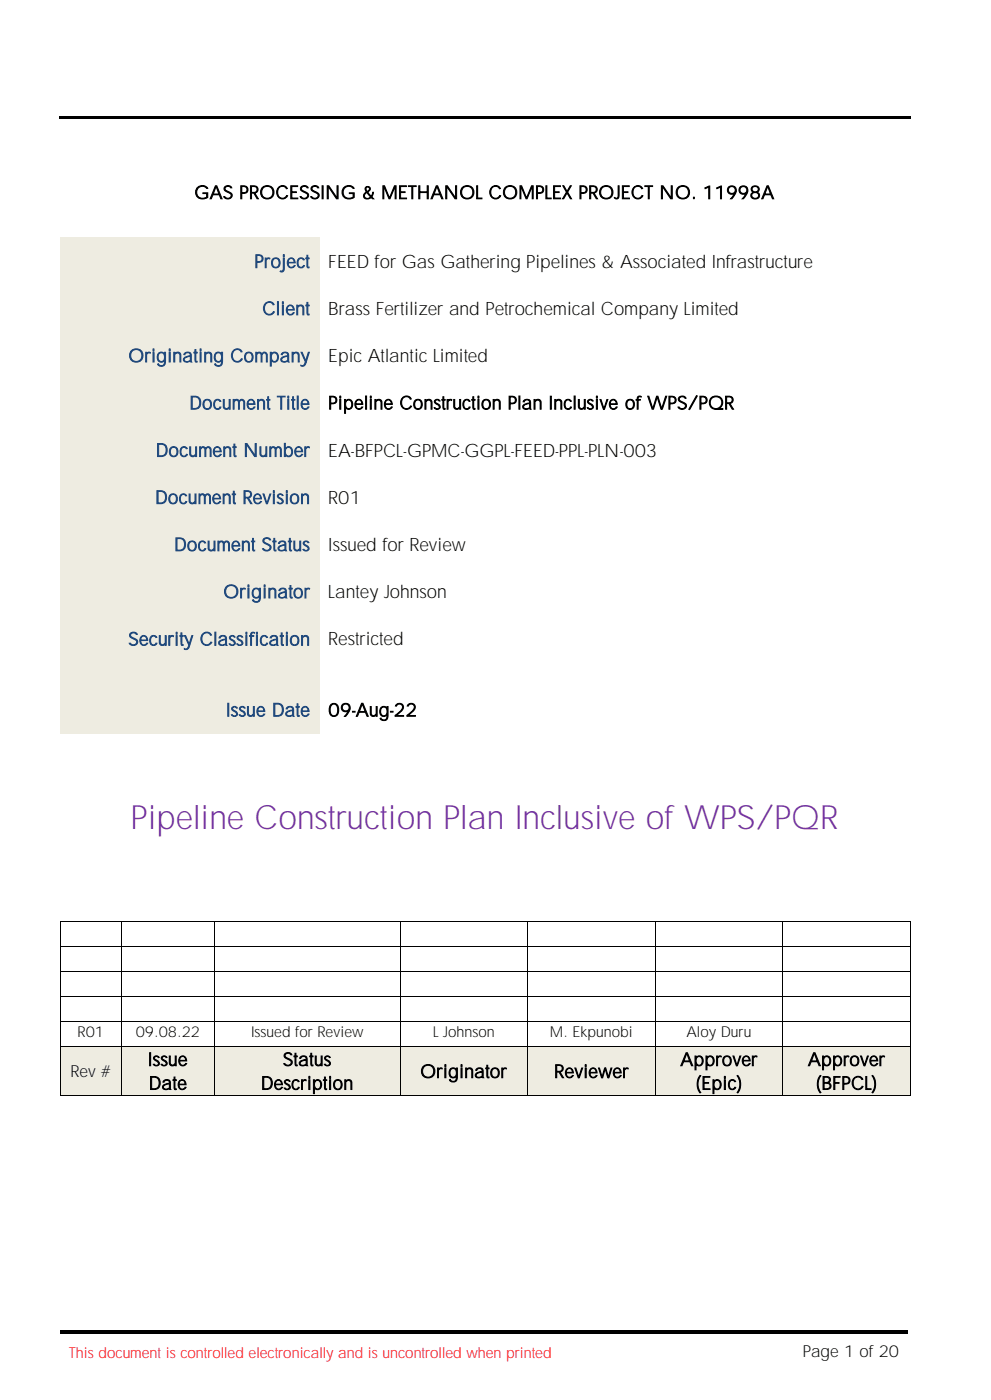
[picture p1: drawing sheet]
<svg xmlns="http://www.w3.org/2000/svg" width="210mm" height="297mm" viewBox="0 0 210 297" stroke-linecap="round" stroke-linejoin="round" font-family="sans-serif">
<defs><g id="words">
<text font-size="7.1" fill="#7030a0" x="27.7" y="175.7">Pipeline Construction Plan Inclusive of WPS/PQR</text>
<g font-size="3.9">
<text x="41.2" y="42.1">GAS PROCESSING &amp; METHANOL COMPLEX PROJECT NO. 11998A</text>
<text x="69.5" y="56.7">FEED for Gas Gathering Pipelines &amp; Associated Infrastructure</text>
<text x="69.5" y="66.7">Brass Fertilizer and Petrochemical Company Limited</text>
<text x="69.5" y="76.7">Epic Atlantic Limited</text>
<text x="69.5" y="86.7">Pipeline Construction Plan Inclusive of WPS/PQR</text>
<text x="69.5" y="96.7">EA-BFPCL-GPMC-GGPL-FEED-PPL-PLN-003</text>
<text x="69.5" y="106.7">R01</text>
<text x="69.5" y="116.7">Issued for Review</text>
<text x="69.5" y="126.7">Lantey Johnson</text>
<text x="69.5" y="136.8">Restricted</text>
<text x="69.5" y="151.8">09-Aug-22</text>
<text x="31.3" y="225.8">Issue</text>
<text x="59.9" y="225.8">Status</text>
<text x="144.1" y="225.8">Approver</text>
<text x="171.1" y="225.8">Approver</text>
<text x="31.5" y="230.9">Date</text>
<text x="55.3" y="230.9">Description</text>
<text x="89" y="228.4">Originator</text>
<text x="117.4" y="228.4">Reviewer</text>
<text x="147.4" y="230.9">(Epic)</text>
<text x="172.8" y="230.9">(BFPCL)</text>
</g>
<g font-size="3.9" fill="#1f497d">
<text x="53.9" y="56.7">Project</text>
<text x="55.6" y="66.7">Client</text>
<text x="27.2" y="76.7">Originating Company</text>
<text x="40.1" y="86.7">Document Title</text>
<text x="33" y="96.7">Document Number</text>
<text x="32.9" y="106.7">Document Revision</text>
<text x="36.9" y="116.7">Document Status</text>
<text x="47.3" y="126.7">Originator</text>
<text x="27.2" y="136.8">Security Classification</text>
<text x="47.9" y="151.8">Issue Date</text>
</g>
<g font-size="3.5">
<text x="14.9" y="228.3">Rev #</text>
<text x="170" y="287.6">Page 1 of 20</text>
</g>
<g font-size="3.2">
<text x="16.4" y="219.8">R01</text>
<text x="28.8" y="219.8">09.08.22</text>
<text x="53.2" y="219.8">Issued for Review</text>
<text x="91.7" y="219.8">L Johnson</text>
<text x="116.5" y="219.8">M. Ekpunobi</text>
<text x="145.4" y="219.8">Aloy Duru</text>
</g>
<text font-size="3.2" fill="#f00" x="14.6" y="287.7">This document is controlled electronically and is uncontrolled when printed</text>
</g></defs>
<g fill="#000">
<path d="M12.4 24.6h59.9v.5h-59.9z" fill-rule="evenodd"/>
<path d="M72.1 24.6h.5v.5h-.5z" fill-rule="evenodd"/>
<path d="M72.6 24.6h59.3v.5h-59.3z" fill-rule="evenodd"/>
<path d="M131.7 24.6h.5v.5h-.5z" fill-rule="evenodd"/>
<path d="M132.2 24.6h60.6v.5h-60.6z" fill-rule="evenodd"/>
<path d="M12.7 281.8h139.9v.8h-139.9z" fill-rule="evenodd"/>
<path d="M152.6 281.8h.8v.8h-.8z" fill-rule="evenodd"/>
<path d="M153.4 281.8h39v.8h-39z" fill-rule="evenodd"/>
</g>
<g fill="#eeece1">
<path d="M12.7 50.3h54.9v10h-54.9z" fill-rule="evenodd"/>
<path d="M14.6 52.8h51.1v5.1h-51.1z" fill-rule="evenodd"/>
<path d="M12.7 60.3h54.9v10.1h-54.9z" fill-rule="evenodd"/>
<path d="M14.6 62.8h51.1v5.1h-51.1z" fill-rule="evenodd"/>
<path d="M12.7 70.4h54.9v10h-54.9z" fill-rule="evenodd"/>
<path d="M14.6 72.8h51.1v5.1h-51.1z" fill-rule="evenodd"/>
<path d="M12.7 80.4h54.9v10h-54.9z" fill-rule="evenodd"/>
<path d="M14.6 82.8h51.1v5.1h-51.1z" fill-rule="evenodd"/>
<path d="M12.7 90.4h54.9v9.9h-54.9z" fill-rule="evenodd"/>
<path d="M14.6 92.9h51.1v5h-51.1z" fill-rule="evenodd"/>
<path d="M12.7 100.3h54.9v10.1h-54.9z" fill-rule="evenodd"/>
<path d="M14.6 102.8h51.1v5.1h-51.1z" fill-rule="evenodd"/>
<path d="M12.7 110.4h54.9v10h-54.9z" fill-rule="evenodd"/>
<path d="M14.6 112.8h51.1v5.1h-51.1z" fill-rule="evenodd"/>
<path d="M12.7 120.4h54.9v10h-54.9z" fill-rule="evenodd"/>
<path d="M14.6 122.8h51.1v5.1h-51.1z" fill-rule="evenodd"/>
<path d="M12.7 130.4h54.9v10h-54.9z" fill-rule="evenodd"/>
<path d="M14.6 132.9h51.1v5h-51.1z" fill-rule="evenodd"/>
<path d="M12.7 140.4h54.9v5h-54.9z" fill-rule="evenodd"/>
<path d="M14.6 140.4h51.1v5h-51.1z" fill-rule="evenodd"/>
<path d="M12.7 145.4h54.9v10h-54.9z" fill-rule="evenodd"/>
<path d="M14.6 147.9h51.1v5h-51.1z" fill-rule="evenodd"/>
</g>
<g fill="#000">
<path d="M12.7 195.1h.2v.2h-.2z" fill-rule="evenodd"/>
<path d="M12.7 195.1h.2v.2h-.2z" fill-rule="evenodd"/>
<path d="M25.7 195.1h.1v.2h-.1z" fill-rule="evenodd"/>
<path d="M45.3 195.1h.2v.2h-.2z" fill-rule="evenodd"/>
<path d="M84.6 195.1h.2v.2h-.2z" fill-rule="evenodd"/>
<path d="M111.7 195.1h.2v.2h-.2z" fill-rule="evenodd"/>
<path d="M138.7 195.1h.2v.2h-.2z" fill-rule="evenodd"/>
<path d="M165.7 195.1h.2v.2h-.2z" fill-rule="evenodd"/>
<path d="M192.8 195.1h.2v.2h-.2z" fill-rule="evenodd"/>
<path d="M192.8 195.1h.2v.2h-.2z" fill-rule="evenodd"/>
<path d="M12.7 200.4h.2v.2h-.2z" fill-rule="evenodd"/>
<path d="M12.7 205.8h.2v.1h-.2z" fill-rule="evenodd"/>
<path d="M12.7 211.1h.2v.2h-.2z" fill-rule="evenodd"/>
<path d="M12.7 216.4h.2v.2h-.2z" fill-rule="evenodd"/>
<path d="M25.7 200.4h.1v.2h-.1z" fill-rule="evenodd"/>
<path d="M25.7 205.8h.1v.1h-.1z" fill-rule="evenodd"/>
<path d="M25.7 211.1h.1v.2h-.1z" fill-rule="evenodd"/>
<path d="M25.7 216.4h.1v.2h-.1z" fill-rule="evenodd"/>
<path d="M45.3 200.4h.2v.2h-.2z" fill-rule="evenodd"/>
<path d="M45.3 205.8h.2v.1h-.2z" fill-rule="evenodd"/>
<path d="M45.3 211.1h.2v.2h-.2z" fill-rule="evenodd"/>
<path d="M45.3 216.4h.2v.2h-.2z" fill-rule="evenodd"/>
<path d="M84.6 200.4h.2v.2h-.2z" fill-rule="evenodd"/>
<path d="M84.6 205.8h.2v.1h-.2z" fill-rule="evenodd"/>
<path d="M84.6 211.1h.2v.2h-.2z" fill-rule="evenodd"/>
<path d="M84.6 216.4h.2v.2h-.2z" fill-rule="evenodd"/>
<path d="M111.7 200.4h.2v.2h-.2z" fill-rule="evenodd"/>
<path d="M111.7 205.8h.2v.1h-.2z" fill-rule="evenodd"/>
<path d="M111.7 211.1h.2v.2h-.2z" fill-rule="evenodd"/>
<path d="M111.7 216.4h.2v.2h-.2z" fill-rule="evenodd"/>
<path d="M138.7 200.4h.2v.2h-.2z" fill-rule="evenodd"/>
<path d="M138.7 205.8h.2v.1h-.2z" fill-rule="evenodd"/>
<path d="M138.7 211.1h.2v.2h-.2z" fill-rule="evenodd"/>
<path d="M138.7 216.4h.2v.2h-.2z" fill-rule="evenodd"/>
<path d="M165.7 200.4h.2v.2h-.2z" fill-rule="evenodd"/>
<path d="M165.7 205.8h.2v.1h-.2z" fill-rule="evenodd"/>
<path d="M165.7 211.1h.2v.2h-.2z" fill-rule="evenodd"/>
<path d="M165.7 216.4h.2v.2h-.2z" fill-rule="evenodd"/>
<path d="M192.8 200.4h.2v.2h-.2z" fill-rule="evenodd"/>
<path d="M192.8 205.8h.2v.1h-.2z" fill-rule="evenodd"/>
<path d="M192.8 211.1h.2v.2h-.2z" fill-rule="evenodd"/>
<path d="M192.8 216.4h.2v.2h-.2z" fill-rule="evenodd"/>
</g>
<g fill="none" stroke="#000" stroke-width=".21">
<path d="M12.8 195.3v5.1M12.9 195.2h12.8M25.7 195.3v5.1M25.8 195.2h19.5M45.4 195.3v5.1M45.5 195.2h39.1M84.7 195.3v5.1M84.8 195.2h26.9M111.8 195.3v5.1M111.9 195.2h26.8M138.8 195.3v5.1M138.9 195.2h26.8"/>
<path d="M165.8 195.3v5.1M165.9 195.2h26.9M192.9 195.3v5.1M12.8 200.6v5.2M12.8 205.9v5.2M12.8 211.3v5.1M12.8 216.6v5.2M12.9 200.5h12.8M12.9 205.9h12.8M12.9 211.2h12.8M12.9 216.5h12.8M25.7 200.6v5.2"/>
<path d="M25.7 205.9v5.2M25.7 211.3v5.1M25.7 216.6v5.2M25.8 200.5h19.5M25.8 205.9h19.5M25.8 211.2h19.5M25.8 216.5h19.5M45.4 200.6v5.2M45.4 205.9v5.2M45.4 211.3v5.1M45.4 216.6v5.2M45.5 200.5h39.1"/>
<path d="M45.5 205.9h39.1M45.5 211.2h39.1M45.5 216.5h39.1M84.7 200.6v5.2M84.7 205.9v5.2M84.7 211.3v5.1M84.7 216.6v5.2M84.8 200.5h26.9M84.8 205.9h26.9M84.8 211.2h26.9M84.8 216.5h26.9M111.8 200.6v5.2"/>
<path d="M111.8 205.9v5.2M111.8 211.3v5.1M111.8 216.6v5.2M111.9 200.5h26.8M111.9 205.9h26.8M111.9 211.2h26.8M111.9 216.5h26.8M138.8 200.6v5.2M138.8 205.9v5.2M138.8 211.3v5.1M138.8 216.6v5.2M138.9 200.5h26.8"/>
<path d="M138.9 205.9h26.8M138.9 211.2h26.8M138.9 216.5h26.8M165.8 200.6v5.2M165.8 205.9v5.2M165.8 211.3v5.1M165.8 216.6v5.2M165.9 200.5h26.9M165.9 205.9h26.9M165.9 211.2h26.9M165.9 216.5h26.9M192.9 200.6v5.2"/>
<path d="M192.9 205.9v5.2M192.9 211.3v5.1M192.9 216.6v5.2"/>
</g>
<g fill="#eeece1">
<path d="M12.9 221.9h12.8v10.2h-12.8z" fill-rule="evenodd"/>
<path d="M14.7 224.7h9.1v4.6h-9.1z" fill-rule="evenodd"/>
<path d="M25.8 221.9h19.5v10.2h-19.5z" fill-rule="evenodd"/>
<path d="M27.7 221.9h15.8v5.1h-15.8z" fill-rule="evenodd"/>
<path d="M27.7 227h15.8v5.1h-15.8z" fill-rule="evenodd"/>
<path d="M45.5 221.9h39.1v10.2h-39.1z" fill-rule="evenodd"/>
<path d="M47.3 221.9h35.5v5.1h-35.5z" fill-rule="evenodd"/>
<path d="M47.3 227h35.5v5.1h-35.5z" fill-rule="evenodd"/>
<path d="M84.8 221.9h26.9v10.2h-26.9z" fill-rule="evenodd"/>
<path d="M86.6 224.5h23.3v5h-23.3z" fill-rule="evenodd"/>
<path d="M111.9 221.9h26.8v10.2h-26.8z" fill-rule="evenodd"/>
<path d="M113.7 224.5h23.2v5h-23.2z" fill-rule="evenodd"/>
<path d="M138.9 221.9h26.8v10.2h-26.8z" fill-rule="evenodd"/>
<path d="M140.7 221.9h23.2v5.1h-23.2z" fill-rule="evenodd"/>
<path d="M140.7 227h23.2v5.1h-23.2z" fill-rule="evenodd"/>
<path d="M165.9 221.9h26.9v10.2h-26.9z" fill-rule="evenodd"/>
<path d="M167.7 221.9h23.3v5.1h-23.3z" fill-rule="evenodd"/>
<path d="M167.7 227h23.3v5.1h-23.3z" fill-rule="evenodd"/>
</g>
<g fill="#000">
<path d="M12.7 221.8h.2v.1h-.2z" fill-rule="evenodd"/>
<path d="M12.7 232.1h.2v.1h-.2z" fill-rule="evenodd"/>
<path d="M12.7 232.1h.2v.1h-.2z" fill-rule="evenodd"/>
<path d="M25.7 221.8h.1v.1h-.1z" fill-rule="evenodd"/>
<path d="M25.7 232.1h.1v.1h-.1z" fill-rule="evenodd"/>
<path d="M45.3 221.8h.2v.1h-.2z" fill-rule="evenodd"/>
<path d="M45.3 232.1h.2v.1h-.2z" fill-rule="evenodd"/>
<path d="M84.6 221.8h.2v.1h-.2z" fill-rule="evenodd"/>
<path d="M84.6 232.1h.2v.1h-.2z" fill-rule="evenodd"/>
<path d="M111.7 221.8h.2v.1h-.2z" fill-rule="evenodd"/>
<path d="M111.7 232.1h.2v.1h-.2z" fill-rule="evenodd"/>
<path d="M138.7 221.8h.2v.1h-.2z" fill-rule="evenodd"/>
<path d="M138.7 232.1h.2v.1h-.2z" fill-rule="evenodd"/>
<path d="M165.7 221.8h.2v.1h-.2z" fill-rule="evenodd"/>
<path d="M165.7 232.1h.2v.1h-.2z" fill-rule="evenodd"/>
<path d="M192.8 221.8h.2v.1h-.2z" fill-rule="evenodd"/>
<path d="M192.8 232.1h.2v.1h-.2z" fill-rule="evenodd"/>
<path d="M192.8 232.1h.2v.1h-.2z" fill-rule="evenodd"/>
</g>
<g fill="none" stroke="#000" stroke-width=".21">
<path d="M12.8 221.9v10.2M12.9 221.9h12.8M12.9 232.1h12.8M25.7 221.9v10.2M25.8 221.9h19.5M25.8 232.1h19.5M45.4 221.9v10.2M45.5 221.9h39.1M45.5 232.1h39.1M84.7 221.9v10.2M84.8 221.9h26.9M84.8 232.1h26.9"/>
<path d="M111.8 221.9v10.2M111.9 221.9h26.8M111.9 232.1h26.8M138.8 221.9v10.2M138.9 221.9h26.8M138.9 232.1h26.8M165.8 221.9v10.2M165.9 221.9h26.9M165.9 232.1h26.9M192.9 221.9v10.2"/>
</g>
<use href="#words"/>
</svg>
